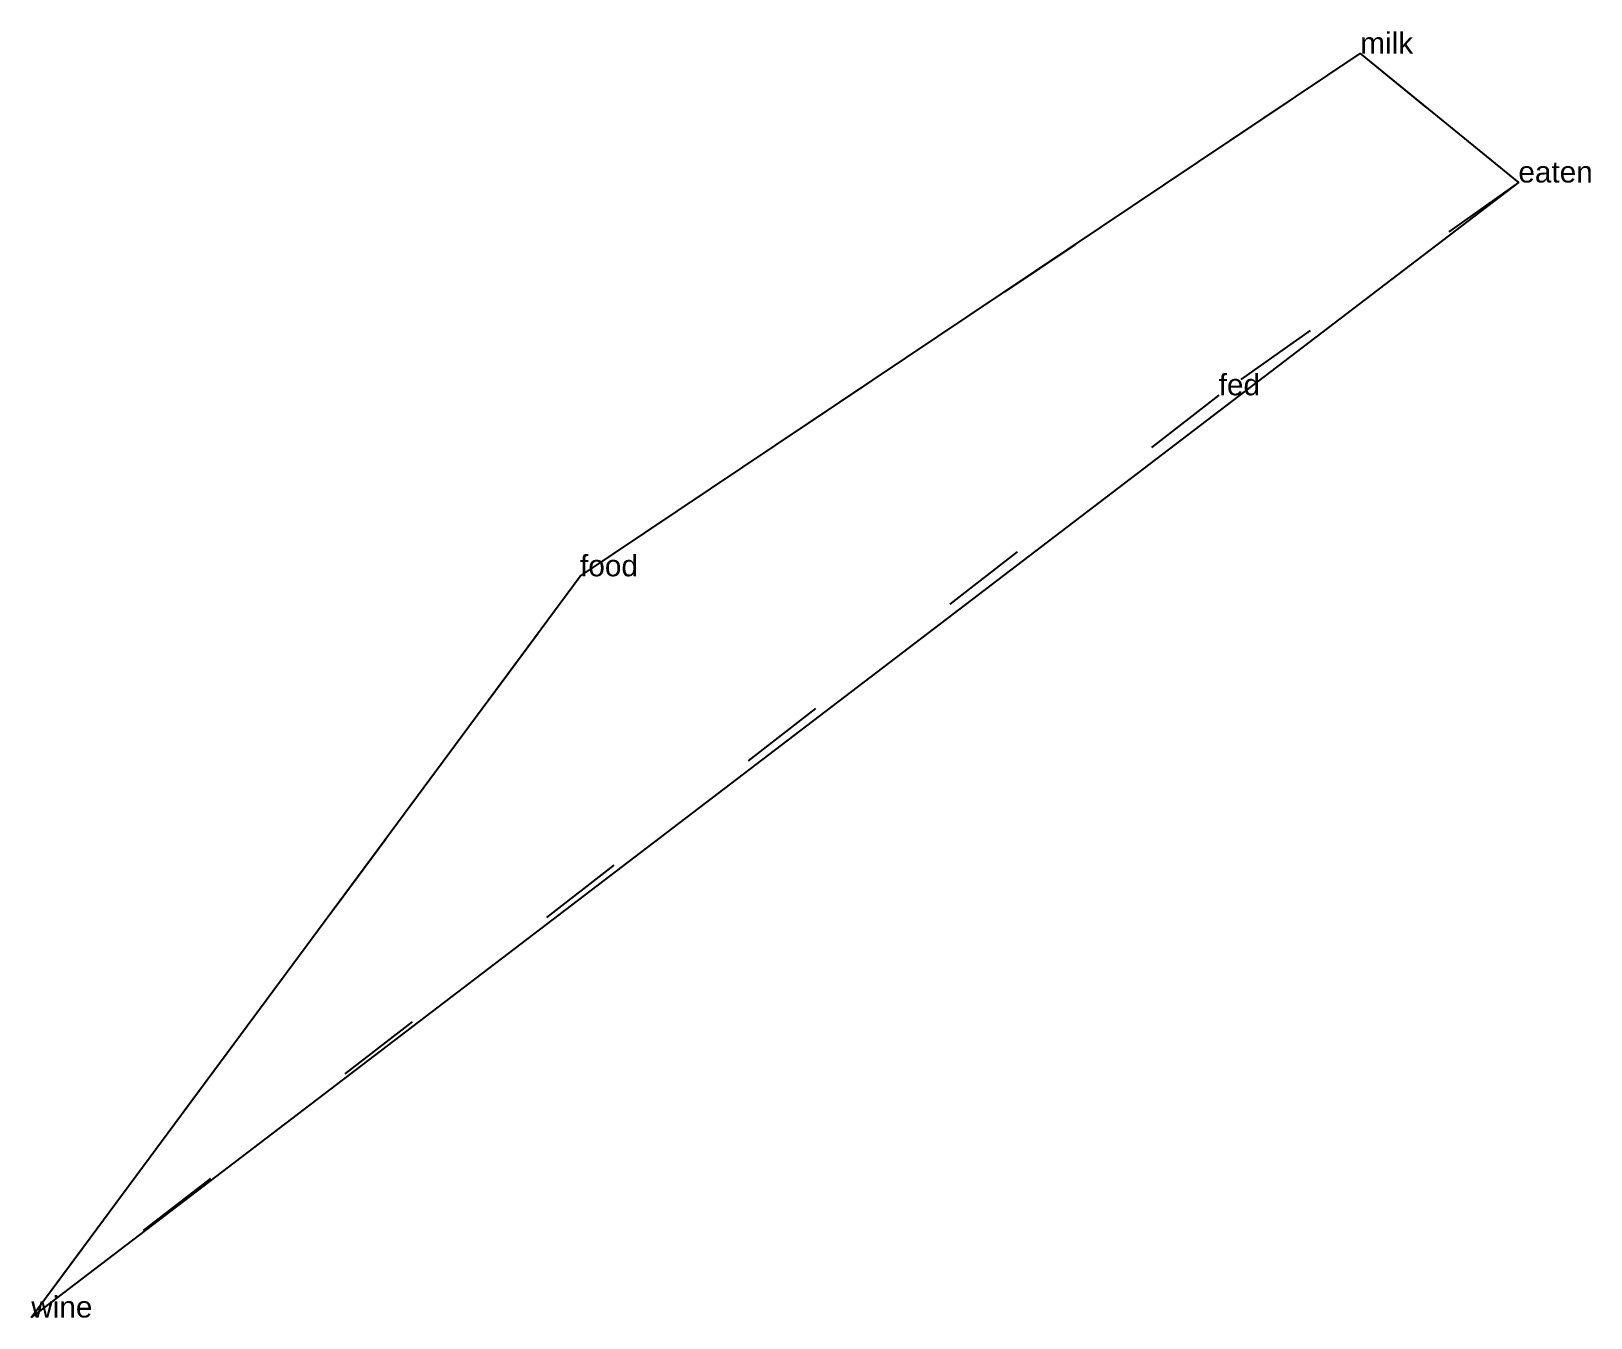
# Model space of a CAD drawing. Extents: x -1.11 to 0.72, y -0.92 to 0.6.
import ezdxf

# ---------------------------------------------------------------- set-up
doc = ezdxf.new("R2010")
doc.units = 0
doc.linetypes.add('DOT', pattern=[0.2, 0, -0.2])
doc.layers.add('TEXT', color=1, linetype='CONTINUOUS')
doc.styles.get("Standard").update_dxf_attribs({"font": 'arial.ttf'})

msp = doc.modelspace()

# ---------------------------------------------------------------- linework, layer by layer
at = {"layer": 'INTERNAL', "linetype": 'DOT'}
msp.add_polyline3d([(0.6321, 0.4185, 0), (0.2801, 0.1684, 0), (-1.1148, -0.9154, 0), (-0.4701, -0.0443, 0), (0.4464, 0.57, 0), (0.6321, 0.4185, 0)], close=True, dxfattribs=at)
at = {"layer": 'OUTLINE', "linetype": 'CONTINUOUS'}
msp.add_polyline3d([(-1.1148, -0.9154, 0), (-0.4701, -0.0443, 0), (0.4464, 0.57, 0), (0.6321, 0.4185, 0), (-1.1148, -0.9154, 0)], close=True, dxfattribs=at)

# ---------------------------------------------------------------- texts
at = {"layer": 'TEXT'}
for s, p in [('milk', (0.4464, 0.57)), ('eaten', (0.6321, 0.4185)), ('fed', (0.2801, 0.1684)), ('food', (-0.4701, -0.0443)), ('wine', (-1.1148, -0.9154))]:
    msp.add_text(s, height=0.025, dxfattribs=at).set_placement(p)

doc.saveas('drawing.dxf')
